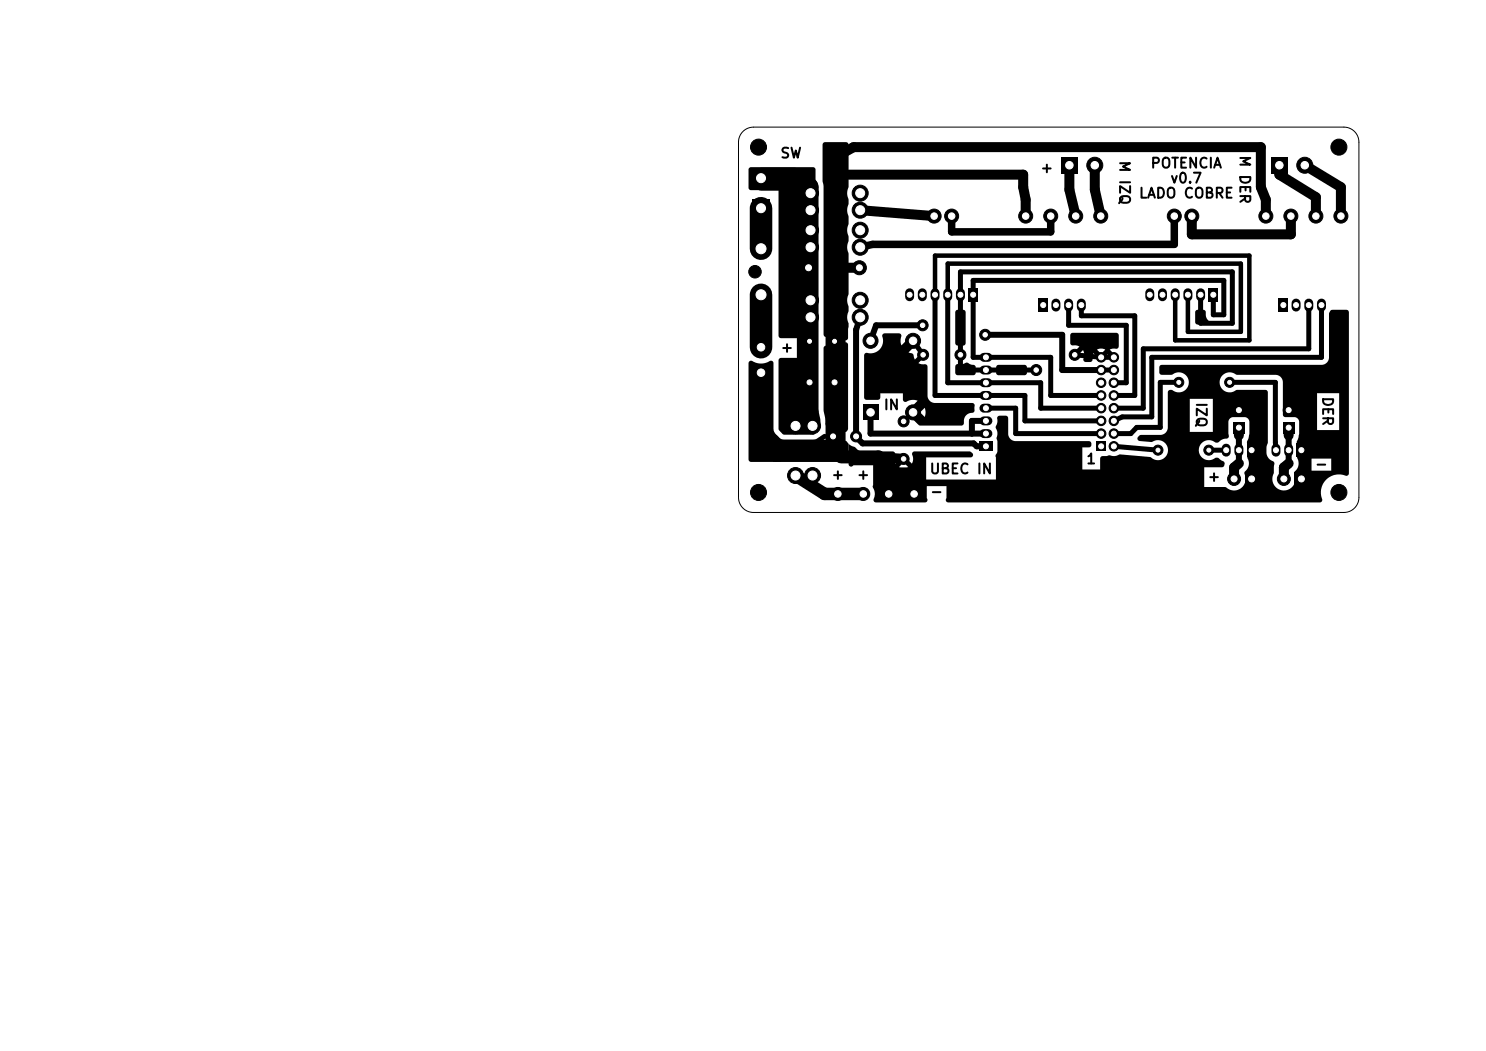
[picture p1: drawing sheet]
<svg xmlns="http://www.w3.org/2000/svg" width="297mm" height="210mm" viewBox="0 0 297 210" stroke-linecap="round" stroke-linejoin="round" font-family="sans-serif">
<defs><g id="words">
<g font-size="2">
<text x="155.8" y="32.1">SW</text>
<text x="207.8" y="35">+</text>
<text x="223.3" y="31.9" transform="rotate(90 223.3 31.9)">M IZQ</text>
<text x="229.8" y="34.1">POTENCIA</text>
<text x="247.3" y="30.9" transform="rotate(90 247.3 30.9)">M DER</text>
<text x="227.5" y="40.1">LADO COBRE</text>
<text x="233.8" y="37.1">v0.7</text>
<text x="155.9" y="70.9">+</text>
<text x="176.5" y="82.4">IN</text>
<text x="238.6" y="80.2" transform="rotate(90 238.6 80.2)">IZQ</text>
<text x="263.8" y="79.1" transform="rotate(90 263.8 79.1)">DER</text>
<text x="185.6" y="95.2">UBEC IN</text>
<text x="216.9" y="93.2">1</text>
<text x="262.7" y="94.2">-</text>
<text x="166" y="96.3">+</text>
<text x="171.1" y="96.3">+</text>
<text x="185.8" y="99.7">-</text>
<text x="241.2" y="96.7">+</text>
</g>
</g></defs>
<g fill="#000">
<path d="M149.7 33.6l.4-.2h12.4l.5 .4v52.6l-.4 .4h-6l-1-1v-13.9l.1-.2 .4-.2h3.2v-3.9h-3.3l-.2-.1-.2-.4v-29.1h-5.5l-.3-.1-.2-.4v-3.6zM164.6 28.5l.3-.1h4.2a.51 .51 0 0 1 .5 .5v8.4a3.2 3.2 0 0 0 0 2.6v.8a3.2 3.2 0 0 0 0 2.6v1.4a3.2 3.2 0 0 0 0 2.6v.8a3.2 3.2 0 0 0 0 2.6v8a3.2 3.2 0 0 0 0 2.6l-.1 1.1a2.57 2.57 0 0 0 .1 2.2l-.1 2.9a.5 .5 0 0 1-.4 .5 .5 .5 0 0 1-.6-.4l-.1-.3-.6 .6a.5 .5 0 0 1-.7 0 .5 .5 0 0 1 0-.7l.6-.6a1.78 1.78 0 0 0-1.8 0l.6 .6a.5 .5 0 0 1 0 .7 .5 .5 0 0 1-.7 0l-.6-.6a.52 .52 0 0 1-.6-.5v-29.4l-.2-1.2v-7.3zM212.1 31.4h3.2v3.2h-3.2zM254.1 31.4h3.2v3.2h-3.2zM150.4 39.9h3.4v3.4h-3.4zM160.2 52.1h2.8v2.8h-2.8zM207.6 59.7h1.8v2.6h-1.8zM255.6 59.7h1.8v2.6h-1.8zM150.5 72.9h3.2v3.2h-3.2zM149.8 72.2l.2-.1a3.8 3.8 0 0 0 4 0l.4 .1 .2 .4v13.1l.2 1.2 .4 .1 .9 .7 .7 .2h5.8l.6-.2 1.2-.8a.51 .51 0 0 1 .8 0 .51 .51 0 0 1-.3 .8 .8 .8 0 0 0-.3 .9 .8 .8 0 0 0 .8 .5h.6v-.9a.5 .5 0 0 1 .5-.5 .5 .5 0 0 1 .5 .5v.9l1-.1 .4-.4a.58 .58 0 0 1 .5-.5 .58 .58 0 0 1 .6 .5l.1 3.7h-19.5a.51 .51 0 0 1-.5-.5v-19.2zM160.6 75.2h2.4v2.4h-2.4zM164.7 69.2l.5-.1 .6-.6a.5 .5 0 0 1 .7 0 .5 .5 0 0 1 0 .7l-.6 .6a1.78 1.78 0 0 0 1.8 0l-.6-.6a.5 .5 0 0 1 0-.7 .5 .5 0 0 1 .7 0l.6 .6a.57 .57 0 0 1 .4-.7 .57 .57 0 0 1 .7 .4v16.8a.59 .59 0 0 1-.5 .7 .59 .59 0 0 1-.7-.5l-.5-.5h-.8v.9a.5 .5 0 0 1-.5 .5 .5 .5 0 0 1-.5-.5v-.9l-.7-.1-.3-.3v-1.2l-.4-1.7v-12.4z"/>
<path d="M176.4 66.8l.4-.2h2.9a.52 .52 0 0 1 .4 .8l-.1 .8 .2 .8 1.3-1.3 .4-.1a.75 .75 0 0 0 .1 1 .75 .75 0 0 0 1 .1l-.2 .5-1.2 1.2a.97 .97 0 0 1 1.1 1.1l.2 .3 1.2-1a.45 .45 0 0 0 .1 .4 .45 .45 0 0 0 .4 .1l-1 1.2 .8 .3a.67 .67 0 0 1 1 .5v5.8a1.51 1.51 0 0 0 1.4 1.4h7.5a.6 .6 0 0 1 .5 .9l-.1 .9h-9.7l-.2-.8-.9 .9 .9 .9 .2-1h9.7l-.4 .2a1.6 1.6 0 0 0-1.6 1.5l-.1 .7-.4 .3h-8.3l-.3-.1-1.5-1.4-.1-.5a.75 .75 0 0 0 1-.1 .75 .75 0 0 0 0-1 .75 .75 0 0 0-1-.1l.1-.5 1.3-1.2a3.3 3.3 0 0 0-2.5 .2l-.4-.3v-1.4h-4.6v.9l-.3 .4h-2.4l-.3-.1-.2-.4v-8.4a.65 .65 0 0 1 1-.4 2.56 2.56 0 0 0 2.6-3.6zM191 62.1l.4-.2h1.2l.4 .4v6.3a.59 .59 0 0 1-.9 .4h-.3a.62 .62 0 0 1-.9-.4v-6.2zM191 72.9l.4-.2a2.59 2.59 0 0 0 1.9-.3l.6 .4a1.01 1.01 0 0 1 1.1 .6v.7a.62 .62 0 0 1-.5 .9l-3.3-.1-.3-.4zM193.6 57.6h1.8v2.6h-1.8zM199.2 73.1l.4-.2h5.2a.59 .59 0 0 1 .4 .9v.3a.62 .62 0 0 1-.4 .9h-5.2a.59 .59 0 0 1-.4-.9l-.1-.8zM214 66.7l.4-.2h8.8l.4 .4v2.3a.72 .72 0 0 1-1.1 .5l-.7 .2h-.9a1.73 1.73 0 0 0-1.7 0l.9 .8 .8-.8h.9l.9 1a.5 .5 0 0 0-.6 .6l-.7-.7-.6 .6a.57 .57 0 0 1-.4 .6 .57 .57 0 0 1-.6-.2 .5 .5 0 0 0 .8-.3 .5 .5 0 0 0-.6-.6 .5 .5 0 0 0-.3 .8l-1.2-1.1-.2 .9a.58 .58 0 0 1-.4 .8h-.9a.61 .61 0 0 1-.5-.4 .61 .61 0 0 1 .2-.6v-.8l-.2-.5-1.3 1a.45 .45 0 0 0-.1-.4 .45 .45 0 0 0-.4-.1l1-1.2-.8-.3a.68 .68 0 0 1-1-.5v-1.5zM239 62.1l.4-.2 1.4 .1 .4 1.7a.6 .6 0 0 1 .4 .6 .6 .6 0 0 1-.5 .5h-1.8l-.3-.2-.1-2.2zM241.6 57.6h1.8v2.6h-1.8zM169.6 88.7l.8 .5a1.65 1.65 0 0 1 1.2 .8l.7 .2h6.1a.53 .53 0 0 1 .5 .3 .53 .53 0 0 1-.1 .6l-.1 .7 .3 .8 .9-.9 .3-.1a.45 .45 0 0 0 .4 .6 .45 .45 0 0 0 .4-.6l1.3 1a2.31 2.31 0 0 0 0-2l.1-.2 .4-.2h11a.69 .69 0 0 1 .5 1.1l-9.2 .1v1.9h-3.6l-.8-.7h-.2l-.8 .7a1.87 1.87 0 0 0 1.8 0h3.6v2.5h14v-4.4a.71 .71 0 0 1 .2-.9v-2.4a1.29 1.29 0 0 1 .1-1.3l-.1-.8a.95 .95 0 0 1 0-1.3v-1a.5 .5 0 0 1 .5-.6h1.3l.3 .2 .1 3.5a1.5 1.5 0 0 0 1.4 1.3h14.8a.65 .65 0 0 1 .4 .7 .65 .65 0 0 1-.5 .6h-1.3v4.4h3.6v-2.2l.1-.3 .2-.1 1.7-.2a2.49 2.49 0 0 0 2-.2l5.9 .5 .3 .2a2.01 2.01 0 0 0 2.8-.2 2.01 2.01 0 0 0 0-2.7 2.01 2.01 0 0 0-2.7-.3l-2.4-.2a.63 .63 0 0 1-.4-.7 .63 .63 0 0 1 .6-.5h4a1.51 1.51 0 0 0 1.4-1.4v-7.2a.78 .78 0 0 1 1.3-.1 2.01 2.01 0 0 0 2.9-2.1 2.01 2.01 0 0 0-3.4-1.2h-2l-.3-.1-.2-.4 .1-1.3 .4-.2h31.8a1.5 1.5 0 0 0 1.6-1.4v-9l.5-.6h3.2l.3 .5v23.5h-1.9v-7.3h-4.5v5.7h-3.5a.99 .99 0 0 0-1-1h-1.9l-.4-.3v-6.7a1.5 1.5 0 0 0-1.4-1.4h-7.8a2.04 2.04 0 0 0-2.8 0 2.04 2.04 0 0 0-.1 2.8 2.04 2.04 0 0 0 2.8 .2h5.8l.5 .4v6h-3.7a.99 .99 0 0 0-.9-1l-2.5 .1a1 1 0 0 0-.8 .9v2h-3.1v-6.6h-4.6v6.6h7.7v.3a.71 .71 0 0 1 0 .8 .71 .71 0 0 1-.8 .3l-.7 .3a1.1 1.1 0 0 1-1.8 .1 2.02 2.02 0 0 0-2.6 2.3 2.02 2.02 0 0 0 3.4 1.1 .97 .97 0 0 1 1 .4l.5 .3a.68 .68 0 0 1 .2 .6 .68 .68 0 0 1-.5 .6h-3.5v3.9h4.2a2.6 2.6 0 0 0 3 .3 2.4 2.4 0 0 0 .8-3.1l.1-.2a2.24 2.24 0 0 0 .5-3l.2-.8-.1-1.6a.98 .98 0 0 1 .1-1.3l.2-1v-2.3h3.7v4.1l-.3 1 .1 1.3a2.57 2.57 0 0 0 1.4 1.6v2.1a2.34 2.34 0 0 0 1.9 3.6 2.34 2.34 0 0 0 2.2-3.5v-.2a2.28 2.28 0 0 0 .5-3l.3-.8-.1-1.6a.97 .97 0 0 1 .1-1.3l.2-1v-2.3h3.5v1.6h6.4v8.1h-3.5v-2.4h-4v2.4h7.5v.6a.51 .51 0 0 1-.8 .4 3.7 3.7 0 0 0-3.9 1 3.7 3.7 0 0 0-.6 4l-.2 .3-.3 .1h-74.3a.5 .5 0 0 1-.4-.3 .5 .5 0 0 1 .1-.6v-2.4h-4l.1 2.5a.5 .5 0 0 1 0 .5 .5 .5 0 0 1-.4 .3h-9.8l-.4-.2-.1-.2a2.9 2.9 0 0 0-.2-2.8l.1-4.2h-3.9l-.1 .1a.5 .5 0 0 1-.6 .1 .5 .5 0 0 1-.3-.5zM165.4 86.1h2.2v2.2h-2.2zM172.5 80.9h3v3h-3zM195.8 88.3h2.6v1.8h-2.6z"/>
<path d="M219.1 88.2h1.9v1.9h-1.9zM246.5 84.4h2.2v2.2h-2.2zM249.3 88.7h1.8v2.6h-1.8zM248.9 94.4h2.6v2.6h-2.6zM256.5 84.4h2.2v2.2h-2.2zM259.2 88.7h1.8v2.6h-1.8zM258.8 94.4h2.6v2.6h-2.6zM181.4 97.4h2.6v2.6h-2.6z"/>
</g>
<g fill="#000" stroke="#000" stroke-width=".2">
<circle cx="151.6" cy="29.4" r="1.6"/>
<circle cx="152.1" cy="35.6" r="1.7"/>
<circle cx="162" cy="38.6" r="1.6"/>
<circle cx="171.9" cy="38.6" r="1.6"/>
<circle cx="218.8" cy="33" r="1.6"/>
<circle cx="260.8" cy="33" r="1.6"/>
<circle cx="267.6" cy="29.4" r="1.6"/>
<circle cx="150.9" cy="54.3" r="1.25"/>
<circle cx="152.1" cy="49.7" r="1.9"/>
<circle cx="152.1" cy="58.9" r="1.9"/>
<circle cx="162" cy="49.4" r="1.6"/>
<circle cx="162" cy="42" r="1.6"/>
<circle cx="162" cy="46" r="1.6"/>
<circle cx="171.8" cy="53.5" r="1.4"/>
<circle cx="171.9" cy="49.4" r="1.6"/>
<circle cx="171.9" cy="46" r="1.6"/>
<circle cx="171.9" cy="42" r="1.6"/>
<circle cx="186.7" cy="43.2" r="1.4"/>
<circle cx="190.2" cy="43.2" r="1.4"/>
<circle cx="205" cy="43.2" r="1.4"/>
<circle cx="210" cy="43.2" r="1.4"/>
<circle cx="215" cy="43.2" r="1.4"/>
<circle cx="220" cy="43.2" r="1.4"/>
<circle cx="234.7" cy="43.2" r="1.4"/>
<circle cx="238.2" cy="43.2" r="1.4"/>
<circle cx="253" cy="43.2" r="1.4"/>
<circle cx="258" cy="43.2" r="1.4"/>
<circle cx="263" cy="43.2" r="1.4"/>
<circle cx="268" cy="43.2" r="1.4"/>
<circle cx="152.1" cy="69.4" r="1.6"/>
<circle cx="161.8" cy="68.2" r="1"/>
<circle cx="162" cy="60" r="1.6"/>
<circle cx="162" cy="63.4" r="1.6"/>
<circle cx="166.8" cy="76.4" r="1.2"/>
<circle cx="166.8" cy="68.2" r="1"/>
<circle cx="171.9" cy="60" r="1.6"/>
<circle cx="171.9" cy="63.4" r="1.6"/>
<circle cx="174" cy="68.1" r="1.5"/>
<circle cx="182.5" cy="68.1" r="1.5"/>
<circle cx="184.4" cy="65" r="1.1"/>
<circle cx="184.5" cy="70.9" r="1.1"/>
<circle cx="192" cy="70.9" r="1.1"/>
<circle cx="196.9" cy="66.9" r="1.1"/>
<circle cx="207.1" cy="73.9" r="1.1"/>
<circle cx="214.8" cy="70.9" r="1.1"/>
<circle cx="220.1" cy="76.5" r=".95"/>
<circle cx="220.1" cy="71.4" r=".95"/>
<circle cx="220.1" cy="79" r=".95"/>
<circle cx="220.1" cy="73.9" r=".95"/>
<circle cx="222.6" cy="76.5" r=".95"/>
<circle cx="222.6" cy="79" r=".95"/>
<circle cx="222.6" cy="71.4" r=".95"/>
<circle cx="222.6" cy="73.9" r=".95"/>
<circle cx="235.6" cy="76.4" r="1"/>
<circle cx="245.8" cy="76.4" r="1"/>
<circle cx="151.6" cy="98.4" r="1.6"/>
<circle cx="159" cy="85.1" r="1.6"/>
<circle cx="159" cy="95" r="1.6"/>
<circle cx="162.4" cy="95" r="1.6"/>
<circle cx="162.4" cy="85.1" r="1.6"/>
<circle cx="167.5" cy="98.7" r="1.3"/>
<circle cx="171.1" cy="87.2" r="1.1"/>
<circle cx="172.5" cy="98.7" r="1.3"/>
<circle cx="177.6" cy="98.7" r="1.3"/>
<circle cx="180.6" cy="91.7" r="1.1"/>
<circle cx="180.6" cy="84.2" r="1.1"/>
<circle cx="182.5" cy="82.4" r="1.5"/>
<circle cx="220.1" cy="84.1" r=".95"/>
<circle cx="220.1" cy="81.6" r=".95"/>
<circle cx="220.1" cy="86.6" r=".95"/>
<circle cx="222.6" cy="81.6" r=".95"/>
<circle cx="222.6" cy="89.2" r=".95"/>
<circle cx="222.6" cy="86.6" r=".95"/>
<circle cx="222.6" cy="84.1" r=".95"/>
<circle cx="231.4" cy="89.9" r="1"/>
<circle cx="241.6" cy="89.9" r="1"/>
<circle cx="246.7" cy="95.7" r="1.3"/>
<circle cx="247.6" cy="81.9" r="1.1"/>
<circle cx="256.6" cy="95.7" r="1.3"/>
<circle cx="257.6" cy="81.9" r="1.1"/>
<circle cx="267.6" cy="98.4" r="1.6"/>
</g>
<g fill="none" stroke="#000" stroke-width="1.8">
<path d="M181.8 58.5v.8M184.3 58.5v.8M186.9 58.5v.8M189.4 58.5v.8M192 58.5v.8M229.8 58.5v.8M232.3 58.5v.8M234.9 58.5v.8M237.4 58.5v.8M240 58.5v.8M196.7 79h.8M196.7 76.5h.8"/>
<path d="M196.7 73.9h.8M196.7 71.4h.8M211 60.6v.8M213.6 60.6v.8M216.1 60.6v.8M259 60.6v.8M261.6 60.6v.8M264.1 60.6v.8M196.7 86.6h.8M196.7 84.1h.8M196.7 81.6h.8M245.1 89.6v.8"/>
<path d="M247.6 89.6v.8M255 89.6v.8M257.6 89.6v.8"/>
</g>
<path d="M152.3 35.8h6.3" fill="none" stroke="#000" stroke-width="4.6"/>
<path d="M158.6 35.8l3 1.6v45l.4 1.8M167 31.4v58.7" fill="none" stroke="#000" stroke-width="4"/>
<g fill="none" stroke="#000" stroke-width="1">
<path d="M186.9 58.9v20.1h17.9v5.1h15.3M189.4 58.9v17.6h18.6v5.1h12.1M240 58.9v5.7h6.3v-10.3h-54.3v19.6h15.1M242.5 58.9v4h2.1v-6.9h-50.1v15.4h15.5v7.6h10.1M182.5 68.1l2 2.8M213.6 61v4h11.5v11.5h-2.5M214.8 70.9l5.3 .5h2.5M216.1 61v2.1h10.7v15.9h-4.2M220.1 73.9h2.5M235.6 76.4h-3.7v9h-4.7l-1.2 1.2h-3.4M245.8 76.4h9.1v12l.1 1.6M261.6 61v8.7h-33.1v11.9h-5.9"/>
<path d="M264.1 61v10.4h-33.9v11.9h-5.9l-1.7 .8M182.5 82.4l-1.9 1.8M197.1 81.6h5.9v5h17.1M222.6 89.2l8.8 .8M241.6 90h3.5M251.3 86.5l-1.1 1.1v7.1M261.2 86.5l-1.1 1.1v7.1"/>
</g>
<g fill="none" stroke="#000" stroke-width="2">
<path d="M167 34.9h37.5v2.5l.5 2.5v3.3M167 31.4l3.6-2h81.4v8l1 2.5v3.3M213.7 33v4.9l1.3 5.3M218.8 33v4.9l1.2 5.3M255.7 33v1.9l7.3 4.5v3.8M260.8 33l7.2 4.4v5.8M167 53.5h4.8M171.9 42l14.8 1.2M238.2 43.2v3.6h19.8v-3.6M175.6 91.3l5 .4M247.6 82h3.7v4.5M247.6 85.5v1.5"/>
<path d="M247.6 92.6l-.9 .8v2.3M250.2 94.7v4.6M257.6 82h3.6v4.5M257.6 92.6l-1 .8v2.3M257.6 85.5v1.5M260.1 94.7v4.6h-32.5"/>
</g>
<path d="M168.1 91.3h7.5l2 3.6" fill="none" stroke="#000" stroke-width="2.6"/>
<path d="M155.1 90.1h11.9" fill="none" stroke="#000" stroke-width="4.4"/>
<path d="M177.6 98.7v-3.8h5.1v3.8" fill="none" stroke="#000" stroke-width="3"/>
<path d="M152.1 41.6v8.1M152.1 58.9v10.5M152.1 75.7v11.2l3 3.2" fill="none" stroke="#000" stroke-width="4.5"/>
<path d="M171.9 63.4l-.8 2.5v21.4l1.3 1.3h22.2l.6 .6h1.9M184.4 65h-9.3l-1.1 3.1M196.9 66.9h15.4v7h7.8M174 82.4v4.2h23.1M197.1 84.1h-2.8v2.5M247.6 87v5.6M257.6 87v5.6" fill="none" stroke="#000" stroke-width="1.2"/>
<path d="M190.2 43.2v3.1h19.8v-3.1M234.7 43.2v5.6h-60.3l-2.5 .6" fill="none" stroke="#000" stroke-width="1.5"/>
<path d="M186.9 58.9v-7.8h62.8v16.9h-14.8v-9.1M189.4 58.9v-6.2h58.6v13.6h-10.6v-7.4" fill="none" stroke="#000" stroke-width=".9"/>
<path d="M159 95l5.8 3.7h7.7" fill="none" stroke="#000" stroke-width="2.5"/>
<path d="M148.5 26.3a3 3 0 0 1 2.1-.9h118a3 3 0 0 1 3 3v71a3 3 0 0 1-3 3h-118a3 3 0 0 1-3-3v-71a3 3 0 0 1 .9-2.1z" fill="none" stroke="#000" stroke-width=".2"/>
<g fill="#fff" stroke="#fff" stroke-width=".2">
<circle cx="161.8" cy="76.4" r=".5"/>
<circle cx="166.8" cy="76.4" r=".5"/>
<circle cx="250.2" cy="95.7" r=".6"/>
<circle cx="246.7" cy="95.7" r=".6"/>
<circle cx="152.1" cy="41.6" r=".9"/>
<circle cx="152.1" cy="35.6" r=".9"/>
<circle cx="208.5" cy="61" r=".5"/>
<circle cx="211" cy="61" r=".5"/>
<circle cx="213.6" cy="61" r=".5"/>
<circle cx="216.1" cy="61" r=".5"/>
<circle cx="210" cy="43.2" r=".65"/>
<circle cx="205" cy="43.2" r=".65"/>
<circle cx="215" cy="43.2" r=".65"/>
<circle cx="220" cy="43.2" r=".65"/>
<circle cx="250.2" cy="89.9" r=".5"/>
<circle cx="247.6" cy="89.9" r=".5"/>
<circle cx="245.1" cy="89.9" r=".5"/>
<circle cx="260.1" cy="95.7" r=".6"/>
<circle cx="256.6" cy="95.7" r=".6"/>
<circle cx="161.6" cy="53.5" r=".6"/>
<circle cx="171.8" cy="53.5" r=".6"/>
<circle cx="161.8" cy="68.2" r=".4"/>
<circle cx="166.8" cy="68.2" r=".4"/>
<circle cx="162" cy="42" r=".9"/>
<circle cx="162" cy="38.6" r=".9"/>
<circle cx="171.9" cy="42" r=".9"/>
<circle cx="171.9" cy="38.6" r=".9"/>
<circle cx="162" cy="49.4" r=".9"/>
<circle cx="162" cy="46" r=".9"/>
<circle cx="171.9" cy="49.4" r=".9"/>
<circle cx="171.9" cy="46" r=".9"/>
<circle cx="162" cy="63.4" r=".9"/>
<circle cx="162" cy="60" r=".9"/>
<circle cx="171.9" cy="63.4" r=".9"/>
<circle cx="171.9" cy="60" r=".9"/>
<circle cx="152.1" cy="58.9" r="1"/>
<circle cx="152.1" cy="49.7" r="1"/>
<circle cx="257.6" cy="85.5" r=".5"/>
<circle cx="257.6" cy="81.9" r=".5"/>
<circle cx="247.6" cy="85.5" r=".5"/>
<circle cx="247.6" cy="81.9" r=".5"/>
<circle cx="180.6" cy="84.2" r=".45"/>
<circle cx="180.6" cy="91.7" r=".45"/>
<circle cx="256.5" cy="61" r=".5"/>
<circle cx="259" cy="61" r=".5"/>
<circle cx="261.6" cy="61" r=".5"/>
<circle cx="264.1" cy="61" r=".5"/>
<circle cx="258" cy="43.2" r=".65"/>
<circle cx="253" cy="43.2" r=".65"/>
<circle cx="263" cy="43.2" r=".65"/>
<circle cx="268" cy="43.2" r=".65"/>
<circle cx="231.4" cy="90" r=".4"/>
<circle cx="241.6" cy="90" r=".4"/>
<circle cx="152.1" cy="74.5" r=".75"/>
<circle cx="152.1" cy="69.4" r=".75"/>
<circle cx="260.1" cy="89.9" r=".5"/>
<circle cx="257.6" cy="89.9" r=".5"/>
<circle cx="255" cy="89.9" r=".5"/>
<circle cx="166.5" cy="87.2" r=".5"/>
<circle cx="171.1" cy="87.2" r=".5"/>
<circle cx="242.5" cy="58.9" r=".5"/>
<circle cx="240" cy="58.9" r=".5"/>
<circle cx="237.4" cy="58.9" r=".5"/>
<circle cx="234.9" cy="58.9" r=".5"/>
<circle cx="232.3" cy="58.9" r=".5"/>
<circle cx="229.8" cy="58.9" r=".5"/>
<circle cx="238.2" cy="43.2" r=".65"/>
<circle cx="234.7" cy="43.2" r=".65"/>
<circle cx="182.7" cy="98.7" r=".65"/>
<circle cx="177.6" cy="98.7" r=".65"/>
<circle cx="172.5" cy="98.7" r=".65"/>
<circle cx="167.5" cy="98.7" r=".65"/>
<circle cx="213.7" cy="33" r=".75"/>
<circle cx="218.8" cy="33" r=".75"/>
<circle cx="197.1" cy="89.2" r=".5"/>
<circle cx="197.1" cy="86.6" r=".5"/>
<circle cx="197.1" cy="84.1" r=".5"/>
<circle cx="197.1" cy="81.6" r=".5"/>
<circle cx="197.1" cy="79" r=".5"/>
<circle cx="197.1" cy="76.5" r=".5"/>
<circle cx="197.1" cy="73.9" r=".5"/>
<circle cx="197.1" cy="71.4" r=".5"/>
<circle cx="220.1" cy="89.2" r=".5"/>
<circle cx="222.6" cy="89.2" r=".5"/>
<circle cx="220.1" cy="86.6" r=".5"/>
<circle cx="222.6" cy="86.6" r=".5"/>
<circle cx="220.1" cy="84.1" r=".5"/>
<circle cx="222.6" cy="84.1" r=".5"/>
<circle cx="220.1" cy="81.6" r=".5"/>
<circle cx="222.6" cy="81.6" r=".5"/>
<circle cx="220.1" cy="79" r=".5"/>
<circle cx="222.6" cy="79" r=".5"/>
<circle cx="220.1" cy="76.5" r=".5"/>
<circle cx="222.6" cy="76.5" r=".5"/>
<circle cx="220.1" cy="73.9" r=".5"/>
<circle cx="222.6" cy="73.9" r=".5"/>
<circle cx="220.1" cy="71.4" r=".5"/>
<circle cx="222.6" cy="71.4" r=".5"/>
<circle cx="159" cy="85.1" r=".9"/>
<circle cx="162.4" cy="85.1" r=".9"/>
<circle cx="159" cy="95" r=".9"/>
<circle cx="162.4" cy="95" r=".9"/>
<circle cx="255.7" cy="33" r=".75"/>
<circle cx="260.8" cy="33" r=".75"/>
<circle cx="196.9" cy="66.9" r=".45"/>
<circle cx="184.4" cy="65" r=".45"/>
<circle cx="214.8" cy="70.9" r=".45"/>
<circle cx="207.1" cy="73.9" r=".45"/>
<circle cx="192" cy="70.9" r=".45"/>
<circle cx="184.5" cy="70.9" r=".45"/>
<circle cx="194.5" cy="58.9" r=".5"/>
<circle cx="192" cy="58.9" r=".5"/>
<circle cx="189.4" cy="58.9" r=".5"/>
<circle cx="186.9" cy="58.9" r=".5"/>
<circle cx="184.3" cy="58.9" r=".5"/>
<circle cx="181.8" cy="58.9" r=".5"/>
<circle cx="190.2" cy="43.2" r=".65"/>
<circle cx="186.7" cy="43.2" r=".65"/>
<circle cx="174" cy="82.4" r=".75"/>
<circle cx="182.5" cy="82.4" r=".75"/>
<circle cx="174" cy="68.1" r=".75"/>
<circle cx="182.5" cy="68.1" r=".75"/>
<circle cx="235.6" cy="76.4" r=".4"/>
<circle cx="245.8" cy="76.4" r=".4"/>
</g>
<use href="#words"/>
</svg>
